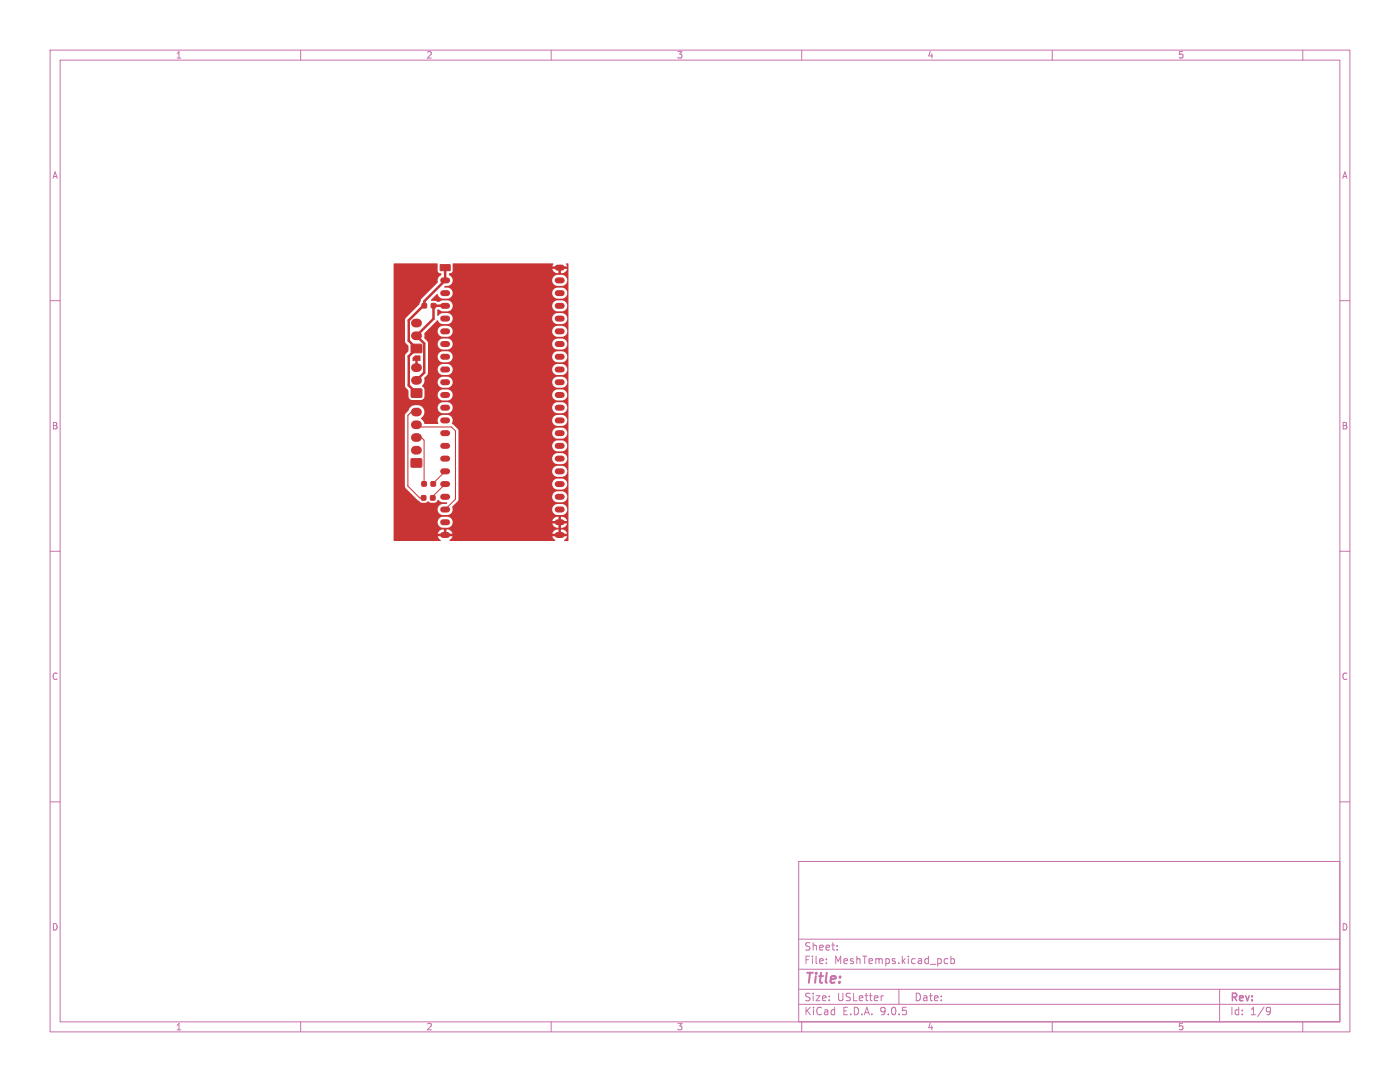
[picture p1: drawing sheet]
<svg xmlns="http://www.w3.org/2000/svg" width="279mm" height="216mm" viewBox="0 0 279 216" stroke-linecap="round" stroke-linejoin="round" font-family="sans-serif">
<defs><g id="words">
<text font-size="2.8" fill="#c872ab" x="160.4" y="196.8">Title:</text>
<g font-size="2.1" fill="#c872ab">
<text x="160.4" y="189.9">Sheet:</text>
<text x="160.4" y="192.6">File:</text>
<text x="166.5" y="192.6">MeshTemps.kicad_pcb</text>
<text x="160.4" y="202.8">KiCad</text>
<text x="160.4" y="200">Size:</text>
<text x="167" y="200">USLetter</text>
<text x="168.1" y="202.8">E.D.A.</text>
<text x="175.7" y="202.8">9.0.5</text>
<text x="182.4" y="200">Date:</text>
<text x="245.4" y="200.2">Rev:</text>
<text x="245.4" y="202.8">Id:</text>
<text x="249.5" y="202.8">1/9</text>
</g>
<g font-size="1.8" fill="#c872ab">
<text x="35" y="11.9">1</text>
<text x="85" y="11.9">2</text>
<text x="135" y="11.9">3</text>
<text x="185" y="11.9">4</text>
<text x="235" y="11.9">5</text>
<text x="10.3" y="35.9">A</text>
<text x="267.7" y="35.9">A</text>
<text x="10.3" y="85.9">B</text>
<text x="267.7" y="85.9">B</text>
<text x="10.3" y="135.9">C</text>
<text x="267.7" y="135.9">C</text>
<text x="10.3" y="185.9">D</text>
<text x="267.7" y="185.9">D</text>
<text x="35" y="205.8">1</text>
<text x="85" y="205.8">2</text>
<text x="135" y="205.8">3</text>
<text x="185" y="205.8">4</text>
<text x="235" y="205.8">5</text>
</g>
</g></defs>
<g fill="none" stroke="#c872ab" stroke-width=".2">
<path d="M10 10h259.4v195.9h-259.4zM12 12h255.4v191.9h-255.4zM60 10v2M110 10v2M160 10v2M210 10v2M260 10v2M10 60h2M267.4 60h2M10 110h2M267.4 110h2M10 160h2"/>
<path d="M159.4 171.9h108v32h-108zM267.4 160h2M159.4 197.4h108M159.4 193.4h108M159.4 187.4h108M164.9 192.1v.2M164.9 191.4v.1M167.1 189.4v.2M167.1 188.7v.1M176.3 198.7l-.3 .1M179.4 197.4v3M188.6 192.2h.5"/>
<path d="M188.6 191.4h.5M189.8 191.4l.4-.1 .3 .3-.1 .6h-.6M189.8 190.8v1.5M243.4 197.4v6.5M60 203.9v2M110 203.9v2M159.4 200.4h108M160 203.9v2M210 203.9v2M253 201l.5 .1a.99 .99 0 0 1-.4 1.4h-.2M253.6 201.6l-.3 .3h-.3M260 203.9v2"/>
</g>
<g fill="#c83434" stroke="#c83434" stroke-width=".2">
<path d="M87.8 52.8h2v1.2h-2z"/>
<path d="M84.1 98.9h.9v.9h-.9z"/>
<path d="M85.9 98.9h.9v.9h-.9z"/>
<path d="M84.2 96.1h.9v.9h-.9z"/>
<path d="M86 96.1h.9v.9h-.9z"/>
<path d="M84.3 60.6h.8v.8h-.8z"/>
<path d="M86.1 60.6h.8v.8h-.8z"/>
<path d="M82.1 91.6h2v1.6h-2z"/>
<path d="M82.1 77.6h2v1.6h-2z"/>
<path d="M82.1 68.7h2v1.6h-2z"/>
</g>
<g fill="none" stroke="#c83434" stroke-width="1.2">
<path d="M88.4 56h.8M88.4 58.5h.8M111.3 56h.8M111.3 58.5h.8M111.3 53.4h.8M88.4 61h.8M88.4 63.6h.8M88.4 66.1h.8M88.4 68.7h.8M88.4 71.2h.8M88.4 73.7h.8M88.4 76.3h.8"/>
<path d="M88.4 78.8h.8M111.3 61h.8M111.3 63.6h.8M111.3 66.1h.8M111.3 68.7h.8M111.3 71.2h.8M111.3 73.7h.8M111.3 76.3h.8M111.3 78.8h.8M88.4 81.4h.8M88.4 83.9h.8M88.4 86.4h.8"/>
<path d="M88.4 89h.8M88.4 91.5h.8M88.4 94.1h.8M88.4 96.6h.8M88.4 99.1h.8M111.3 81.4h.8M111.3 83.9h.8M111.3 86.4h.8M111.3 89h.8M111.3 91.5h.8M111.3 94.1h.8M111.3 96.6h.8"/>
<path d="M111.3 99.1h.8M88.4 101.7h.8M88.4 104.2h.8M88.4 106.7h.8M111.3 101.7h.8M111.3 104.2h.8M111.3 106.8h.8"/>
</g>
<path d="M82.9 75.9h.4M82.9 73.4h.4M82.9 67h.4M82.9 64.5h.4M82.9 89.8h.4M82.9 87.3h.4M82.9 84.8h.4M82.9 82.2h.4" fill="none" stroke="#c83434" stroke-width="1.7"/>
<path d="M88.8 53.4v2.6l-4.1 4.1v.9h-.2l-2.9 2.9v4.1l1.5 1.5-1.5 1.6v5.8l1.5 1.5M88.8 61h-2.3v2.6l-3.4 3.4 1.6 1.5v5.9l-1.6 1.5" fill="none" stroke="#c83434" stroke-width=".5"/>
<path d="M83.1 87.3h1l.5 .5v8.8M83.1 82.2h-1l-.7 .7v14.1l2.3 2.3h.8M83.1 84.8l.4 .4h6.6l.8 .8v13.6l-2.1 2.1M88.8 96.6l-2.4 2.5v.2M88.8 94.1l-2.3 2.5" fill="none" stroke="#c83434" stroke-width=".2"/>
<g fill="#c83434">
<path d="M78.6 52.6h8.6l.1 .1v1.4a.61 .61 0 0 0 .7 .4l.1 .1a.58 .58 0 0 1-.5 .6l-.2 .5v.7l-3.3 3.2-.4 1.1-2.7 2.7-.2 .4v4.3l.7 1v1l-.5 .5-.2 .4 .1 6.1 .6 .8v1.3l.3 .5 .4 .1h1.8a.83 .83 0 0 0 .7-1.1h2.6v.2a1.1 1.1 0 0 0 1.1 1h1.1a1.1 1.1 0 0 0 .8-1.2h19.9v.2a1.1 1.1 0 0 0 1 1h1.2a1.1 1.1 0 0 0 .8-1.2 1.1 1.1 0 0 0-1-1h-1l-.5 .2-.3 .3-.2 .5h-19.9v-.1a1.1 1.1 0 0 0-1-.9h-.9l-.5 .2-.4 .3-.2 .5h-2.6v-1l-.5-.7 .5-.8h2.6a1.1 1.1 0 0 0 1.1 1.2l1.1-.1a1.1 1.1 0 0 0 .8-1.1h19.9v.2a1.1 1.1 0 0 0 1 1l1.2-.1a1.1 1.1 0 0 0 .8-1.1 1.1 1.1 0 0 0-1-1h-1l-.5 .1-.3 .4-.2 .5h-19.9a1.1 1.1 0 0 0-1-1h-.9l-.5 .1-.4 .4-.2 .5h-2.6v-.8l.6-.7 .1-1.1h1.9a1.1 1.1 0 0 0 1.1 1.2h1.1a1.1 1.1 0 0 0 .8-1.2h19.9v.2a1.1 1.1 0 0 0 1 1h1.2a1.1 1.1 0 0 0 .8-1.2 1.1 1.1 0 0 0-1-1h-1l-.5 .2-.3 .4-.2 .4h-19.9a1.1 1.1 0 0 0-1-1h-.9l-.5 .2-.4 .4-.2 .4h-1.9v-2.5h1.9a1.1 1.1 0 0 0 1.1 1.2h1.1a1.1 1.1 0 0 0 .8-1.2h19.9v.2a1.1 1.1 0 0 0 1 1h1.2a1.1 1.1 0 0 0 .8-1.2 1.1 1.1 0 0 0-1-1h-1l-.5 .1-.3 .4-.2 .5h-19.9a1.1 1.1 0 0 0-1-1h-.9l-.5 .1-.4 .4-.2 .5h-1.9v-2.5h1.9a1.1 1.1 0 0 0 1.1 1.2l1.1-.1a1.1 1.1 0 0 0 .8-1.1h19.9v.1a1.1 1.1 0 0 0 1 1.1l1.2-.1a1.1 1.1 0 0 0 .8-1.1 1.1 1.1 0 0 0-1-1.1h-1l-.5 .2-.3 .4-.2 .5h-19.9v-.2a1.1 1.1 0 0 0-1-.9h-.9l-.5 .2-.4 .4-.2 .5h-1.9l-.2-.5-.5-.7v-.9l.5-.5h2.1v.2a1.1 1.1 0 0 0 1.1 1h1.1a1.1 1.1 0 0 0 .8-1.2h19.9v.2a1.1 1.1 0 0 0 1 1h1.2a1.1 1.1 0 0 0 .8-1.2 1.1 1.1 0 0 0-1-1h-1l-.5 .2-.3 .3-.2 .5h-19.9v-.1a1.1 1.1 0 0 0-1-.9h-.9l-.5 .2-.4 .3-.2 .5h-2.1l2-2.1 .8 .7 1.3 .1a1.1 1.1 0 0 0 1-1.2h19.9v.2a1.1 1.1 0 0 0 1 1l1.2-.1a1.1 1.1 0 0 0 .8-1.1 1.1 1.1 0 0 0-1-1h-1l-.5 .1-.3 .4-.2 .5h-19.9a1.1 1.1 0 0 0-1-1h-1.1l-.8 .5h-.1v-1.2l.9 .3h1.1a1.1 1.1 0 0 0 1-1.2h19.9v.2a1.1 1.1 0 0 0 1 1h1.2a1.1 1.1 0 0 0 .8-1.2 1.1 1.1 0 0 0-1-1h-1l-.5 .2-.3 .4-.2 .4h-19.9a1.1 1.1 0 0 0-1-1l-1.1 .1-.6 .2-1.6-.2 1.2-1.3h.2a1.11 1.11 0 0 0 1 .9h1.1a1.1 1.1 0 0 0 .8-1.2h19.9v.2a1.1 1.1 0 0 0 1 1h1.2a1.1 1.1 0 0 0 .8-1.2 1.1 1.1 0 0 0-1-1h-1l-.5 .1-.3 .4-.2 .5h-19.9a1.1 1.1 0 0 0-1-1h-.6v-.2l.1-.1a1.27 1.27 0 0 0 1.4-.6l.1-.6h19.9v.1a1.1 1.1 0 0 0 1 1.1l1.2-.1a1.1 1.1 0 0 0 .8-1.1 1.1 1.1 0 0 0-1-1.1h-1l-.5 .2-.3 .4-.2 .5h-19.9a1.24 1.24 0 0 0-.7-1l.1-.4a.56 .56 0 0 0 .6-.4v-1.4l.1-.1h19.9a.39 .39 0 0 1-.1 .6h1.2v.5h-1.2a1.12 1.12 0 0 0 1.2 .8v-.8h.6v.8h.2a1.1 1.1 0 0 0 1-.8h-1.2v-.5h1.2l-.2-.6h.4v55.2l-.1 .1h-.7v-.2l.3-.2 .3-.5h-1.2v-.5h1.2a1.12 1.12 0 0 0-1.2-.8v.7h-.6v-.7h-.2a1.1 1.1 0 0 0-1 .8h1.2v.5h-1.2l.3 .5 .3 .3v.1h-21.1v-.2l.4-.2 .2-.5h-1.1v-.5h1.1a1.12 1.12 0 0 0-1.2-.9v.8h-.5v-.8h-.3a1.1 1.1 0 0 0-.9 .9h1.1v.5h-1.1l.2 .5 .4 .3-.1 .1h-9.2l-.1-.1v-3.7h8.7v.2a1.1 1.1 0 0 0 1 1h1.2a1.1 1.1 0 0 0 .8-1.3h21.1v.5h-1.2a1.11 1.11 0 0 0 1.2 .8v-.8h.6v.8h.2a1.1 1.1 0 0 0 1-.8h-1.2v-.5h1.2a1.12 1.12 0 0 0-1.2-.9v.8h-.6v-.8h-.2a1.1 1.1 0 0 0-1 .9l-19.9-.1a1.1 1.1 0 0 0-1-.8h-1l-.4 .2-.4 .3-.2 .5h-8.7v-7h2.2l.1 .3 2.5 2.4 .7 .5h.8l.5-.3 .6 .3h.8l.3-.1 .2-.4a.38 .38 0 0 1 .6 .3l1.3 .2-.1 .3h-.8a1.1 1.1 0 0 0-1 1.1 1.1 1.1 0 0 0 1 1.1l1.2-.1a1.1 1.1 0 0 0 .8-1.1h19.9v.2a1.1 1.1 0 0 0 1 1l1.2-.1a1.1 1.1 0 0 0 .8-1.1 1.1 1.1 0 0 0-1-1h-1l-.5 .1-.3 .4-.2 .5h-19.9l-.1-.4 1.2-1.2 .1-1h18.7v.2a1.1 1.1 0 0 0 1 1h1.2a1.1 1.1 0 0 0 .8-1.2 1.1 1.1 0 0 0-1-1h-1l-.5 .2-.3 .4-.2 .4h-18.7v-2.5h18.7v.2a1.1 1.1 0 0 0 1 1h1.2a1.1 1.1 0 0 0 .8-1.2 1.1 1.1 0 0 0-1-1h-1l-.5 .1-.3 .4-.2 .5h-18.7v-2.5h18.7a1.1 1.1 0 0 0 1 1.2l1.2-.1a1.1 1.1 0 0 0 .8-1.1 1.1 1.1 0 0 0-1-1.1h-1l-.5 .2-.3 .4-.2 .5h-18.7v-2.6h18.7v.2a1.1 1.1 0 0 0 1 1h1.2a1.1 1.1 0 0 0 .8-1.2 1.1 1.1 0 0 0-1-1h-1l-.5 .2-.3 .3-.2 .5h-18.7v-2.5h18.7a1.1 1.1 0 0 0 1 1.2l1.2-.1a1.1 1.1 0 0 0 .8-1.1 1.1 1.1 0 0 0-1-1h-1l-.5 .1-.3 .4-.2 .5h-18.7v-2.6h18.7a1.1 1.1 0 0 0 1 1.2h1.2a1.1 1.1 0 0 0 .8-1.2 1.1 1.1 0 0 0-1-1h-1l-.5 .2-.3 .4-.2 .4h-18.7l-.1-.7-1.2-1.1 .1-.7h19.9a1.1 1.1 0 0 0 1 1.2h1.2a1.1 1.1 0 0 0 .8-1.2 1.1 1.1 0 0 0-1-1h-1l-.5 .1-.3 .4-.2 .5h-19.9v-.2a1.1 1.1 0 0 0-1-.8h-1a1.19 1.19 0 0 0-.8 1.8h-2.8l-.2-.6-.5-.5v-.1a1.38 1.38 0 0 0 .3-2.1h3v.1a1.1 1.1 0 0 0 1.1 1.1l1.1-.1a1.1 1.1 0 0 0 .8-1.1h19.9v.1a1.1 1.1 0 0 0 1 1.1l1.2-.1a1.1 1.1 0 0 0 .8-1.1 1.1 1.1 0 0 0-1-1.1h-1l-.5 .2-.3 .4-.2 .5h-19.9v-.2a1.1 1.1 0 0 0-1-.9h-.9l-.5 .2-.4 .4-.2 .5-3.1-.1a1.99 1.99 0 0 0-2-.2l-1.4 1.8v14.3h-2.2z"/>
<path d="M82.8 70.9l1.1 .1v.9l-.1 .2-.4-.1v.8h-.5v-.8h-.6v-.6z"/>
</g>
<use href="#words"/>
</svg>
